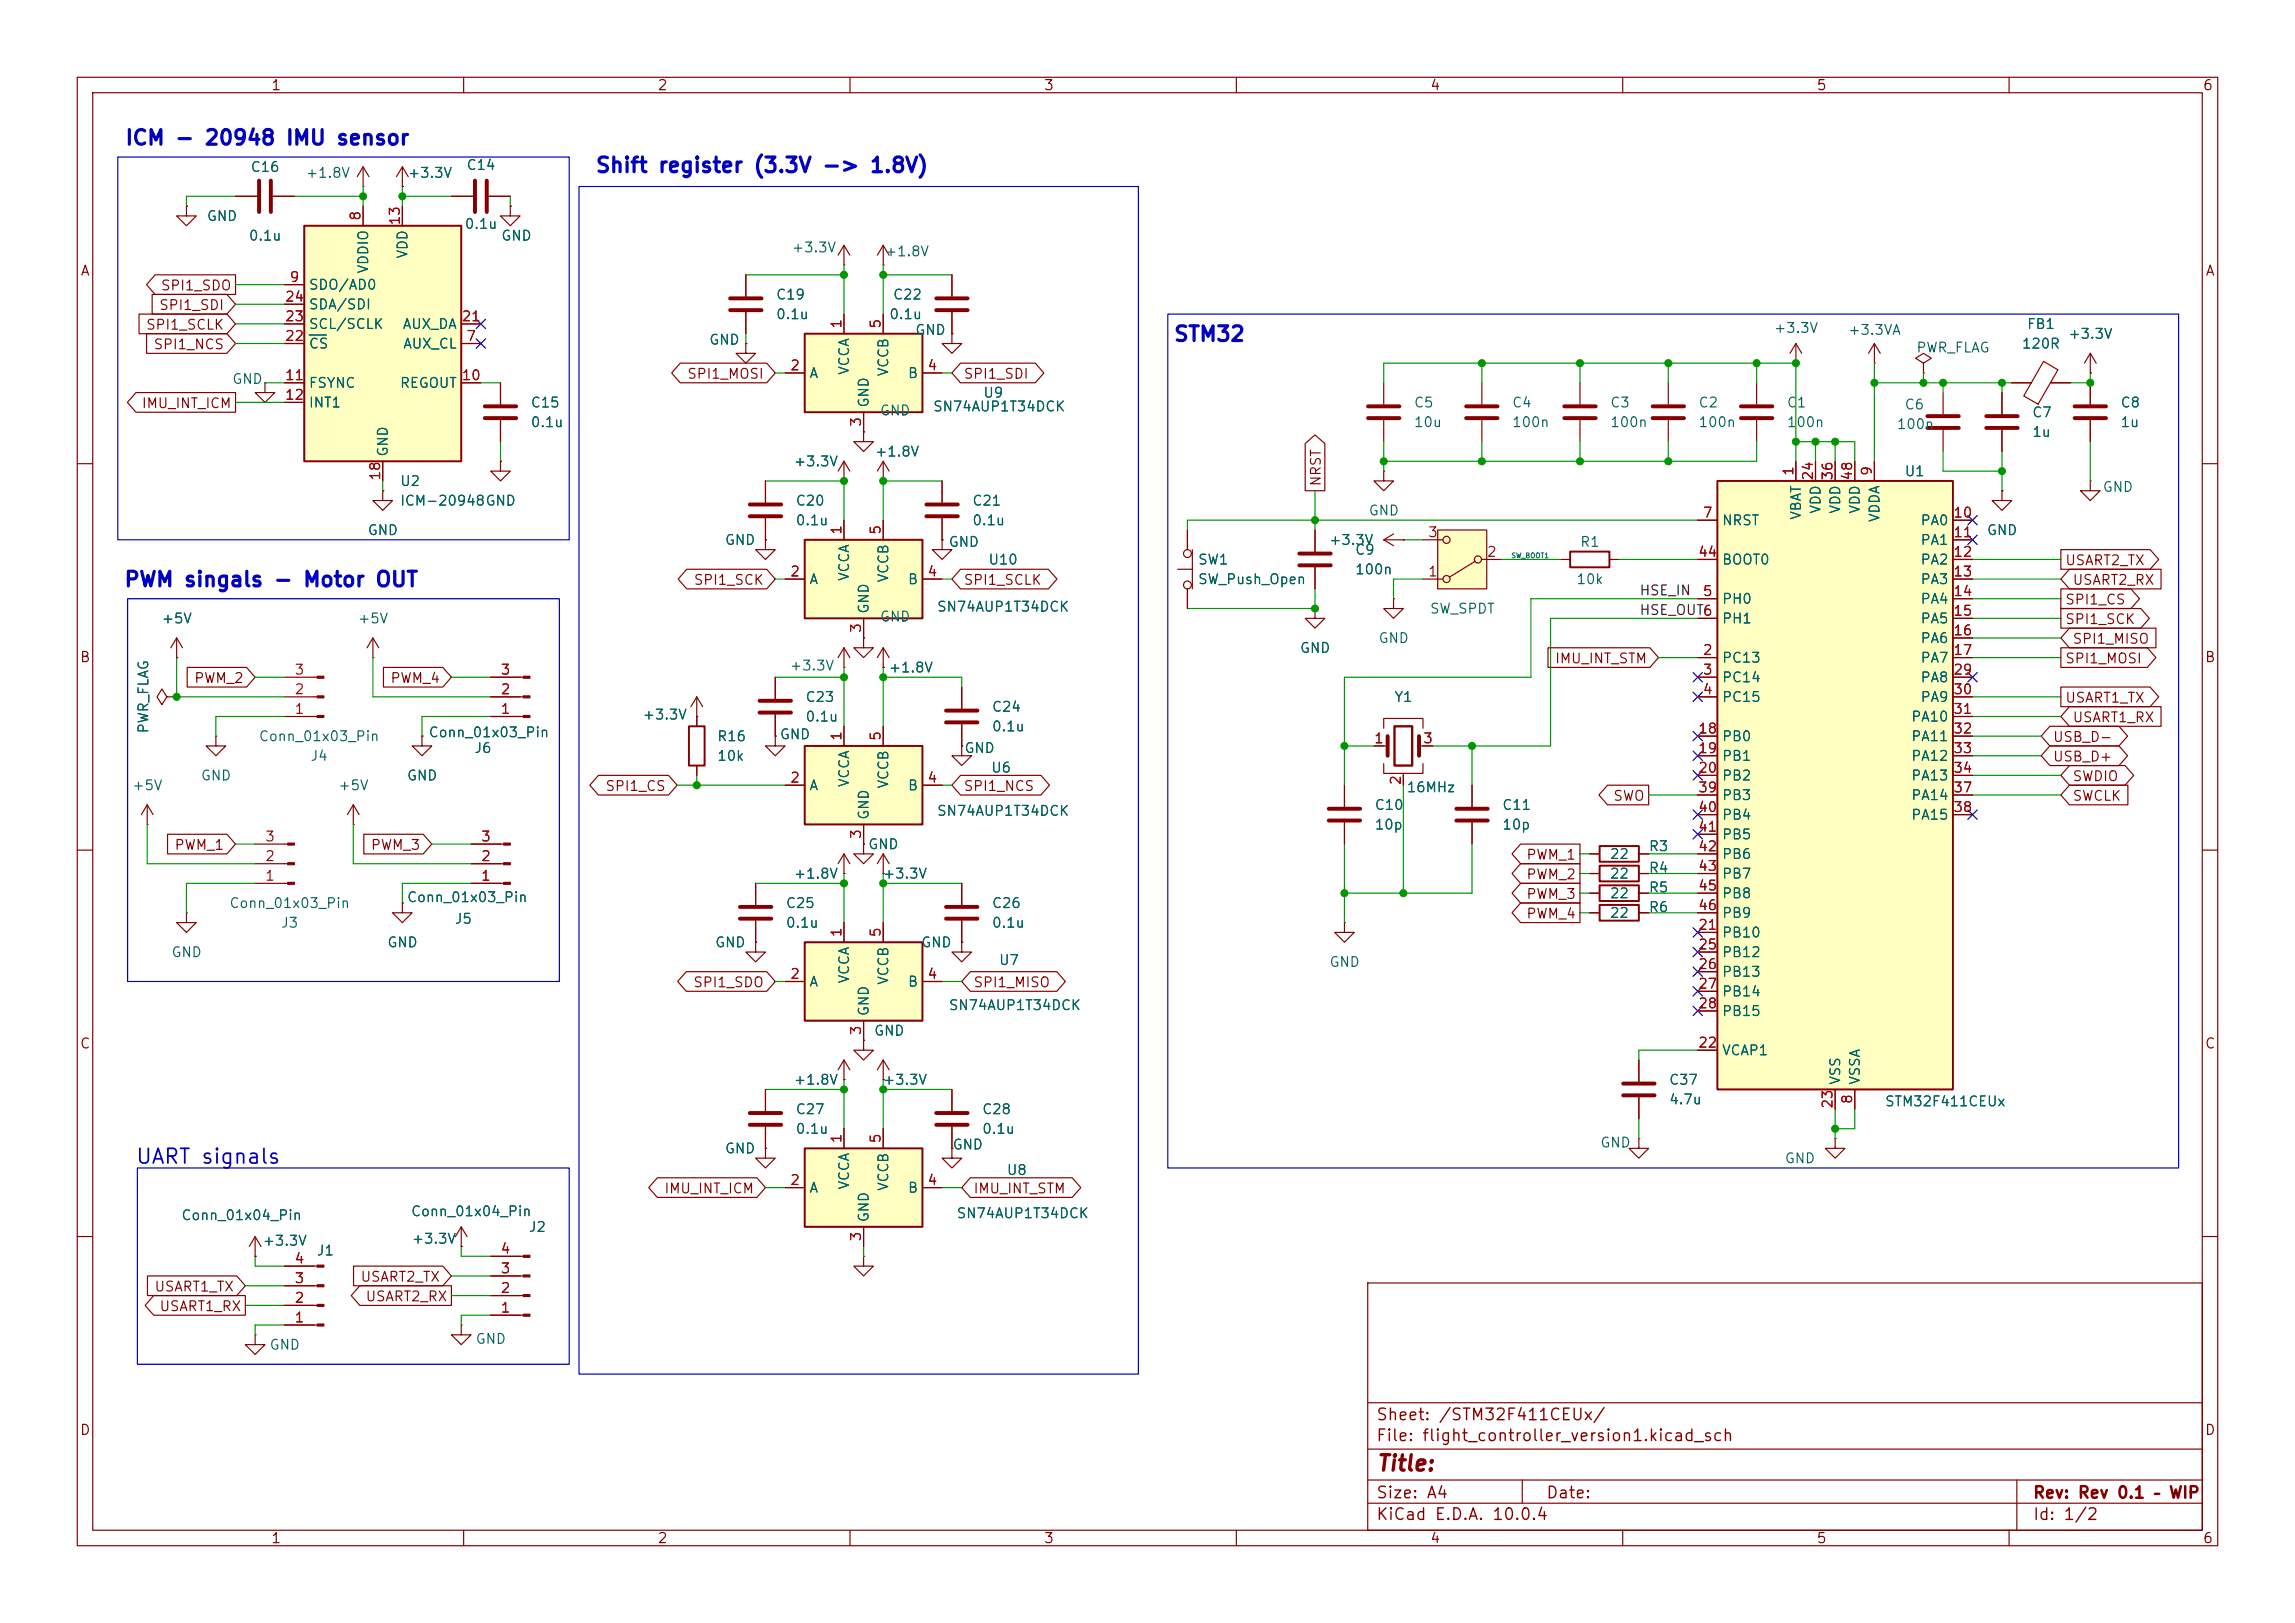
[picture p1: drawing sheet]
<svg xmlns="http://www.w3.org/2000/svg" width="297mm" height="210mm" viewBox="0 0 297 210" stroke-linecap="round" stroke-linejoin="round" font-family="sans-serif">
<defs><g id="words">
<text font-size="2" fill="#840000" x="178" y="190.8">Title:</text>
<g font-size="1.9" fill="#0000c2">
<text x="16.1" y="19.2">ICM - 20948 IMU sensor</text>
<text x="77" y="22.8">Shift register (3.3V -&gt; 1.8V)</text>
<text x="151.8" y="44.6">STM32</text>
<text x="16" y="76.4">PWM singals - Motor OUT</text>
<text x="17.5" y="151.1">UART signals</text>
</g>
<g font-size="1.5" fill="#840000">
<text x="178" y="184.2">Sheet: /STM32F411CEUx/</text>
<text x="178" y="186.9">File: flight_controller_version1.kicad_sch</text>
<text x="178" y="197.1">KiCad E.D.A. 10.0.4</text>
<text x="178" y="194.3">Size: A4</text>
<text x="200" y="194.3">Date:</text>
<text x="263" y="194.3">Rev: Rev 0.1 – WIP</text>
<text x="263" y="197.1">Id: 1/2</text>
</g>
<g font-size="1.3" fill="#840000">
<text x="35" y="12">1</text>
<text x="85" y="12">2</text>
<text x="135" y="12">3</text>
<text x="185" y="12">4</text>
<text x="235" y="12">5</text>
<text x="285" y="12">6</text>
<text x="10.3" y="36">A</text>
<text x="285.3" y="36">A</text>
<text x="20.5" y="40.4">SPI1_SDI</text>
<text x="20.7" y="37.9">SPI1_SDO</text>
<text x="18.8" y="43">SPI1_SCLK</text>
<text x="19.8" y="45.5">SPI1_NCS</text>
<text x="18.2" y="53.1">IMU_INT_ICM</text>
<text x="88.8" y="49.3">SPI1_MOSI</text>
<text x="124.6" y="49.3">SPI1_SDI</text>
<text x="171.2" y="63" transform="rotate(-90 171.2 63)">NRST</text>
<text x="89.7" y="76">SPI1_SCK</text>
<text x="124.6" y="76">SPI1_SCLK</text>
<text x="267.2" y="73.5">USART2_TX</text>
<text x="268.1" y="76">USART2_RX</text>
<text x="267.2" y="81.1">SPI1_SCK</text>
<text x="267.2" y="78.5">SPI1_CS</text>
<text x="268.1" y="83.6">SPI1_MISO</text>
<text x="10.3" y="86">B</text>
<text x="25" y="88.7">PWM_2</text>
<text x="50.4" y="88.7">PWM_4</text>
<text x="201.1" y="86.2">IMU_INT_STM</text>
<text x="267.2" y="86.2">SPI1_MOSI</text>
<text x="285.3" y="86">B</text>
<text x="267.2" y="91.2">USART1_TX</text>
<text x="268.1" y="93.8">USART1_RX</text>
<text x="265.6" y="98.9">USB_D+</text>
<text x="265.6" y="96.3">USB_D-</text>
<text x="268.1" y="101.4">SWDIO</text>
<text x="78.3" y="102.7">SPI1_CS</text>
<text x="124.6" y="102.7">SPI1_NCS</text>
<text x="208.7" y="103.9">SWO</text>
<text x="268.1" y="103.9">SWCLK</text>
<text x="22.5" y="110.3">PWM_1</text>
<text x="47.9" y="110.3">PWM_3</text>
<text x="197.4" y="111.6">PWM_1</text>
<text x="197.4" y="119.2">PWM_4</text>
<text x="197.4" y="114.1">PWM_2</text>
<text x="197.4" y="116.6">PWM_3</text>
<text x="89.6" y="128.1">SPI1_SDO</text>
<text x="125.9" y="128.1">SPI1_MISO</text>
<text x="10.3" y="136">C</text>
<text x="285.3" y="136">C</text>
<text x="85.9" y="154.7">IMU_INT_ICM</text>
<text x="125.9" y="154.7">IMU_INT_STM</text>
<text x="19.9" y="167.4">USART1_TX</text>
<text x="46.6" y="166.2">USART2_TX</text>
<text x="20.5" y="170">USART1_RX</text>
<text x="47.2" y="168.7">USART2_RX</text>
<text x="10.3" y="186">D</text>
<text x="285.3" y="186">D</text>
<text x="35" y="200">1</text>
<text x="85" y="200">2</text>
<text x="135" y="200">3</text>
<text x="185" y="200">4</text>
<text x="235" y="200">5</text>
<text x="285" y="200">6</text>
</g>
<g font-size="1.3" fill="#006464">
<text x="32.3" y="22.6">C16</text>
<text x="39.5" y="23.3">+1.8V</text>
<text x="52.7" y="23.3">+3.3V</text>
<text x="60.3" y="22.3">C14</text>
<text x="26.7" y="28.9">GND</text>
<text x="60" y="29.9">0.1u</text>
<text x="32.1" y="31.5">0.1u</text>
<text x="48" y="35.5" transform="rotate(-90 48 35.5)">VDDIO</text>
<text x="53" y="33.5" transform="rotate(-90 53 33.5)">VDD</text>
<text x="64.8" y="31.5">GND</text>
<text x="102.4" y="33">+3.3V</text>
<text x="114.4" y="33.5">+1.8V</text>
<text x="39.9" y="37.8">SDO/AD0</text>
<text x="39.9" y="40.3">SDA/SDI</text>
<text x="100.3" y="39.1">C19</text>
<text x="100.3" y="41.6">0.1u</text>
<text x="115" y="41.6">0.1u</text>
<text x="115.5" y="39.1">C22</text>
<text x="39.9" y="45.4">CS</text>
<text x="39.9" y="42.9">SCL/SCLK</text>
<text x="52" y="42.9">AUX_DA</text>
<text x="52.1" y="45.4">AUX_CL</text>
<text x="91.7" y="44.9">GND</text>
<text x="118.4" y="43.6">GND</text>
<text x="229.5" y="43.4">+3.3V</text>
<text x="239.1" y="43.6">+3.3VA</text>
<text x="247.9" y="45.9">PWR_FLAG</text>
<text x="261.6" y="45.4">120R</text>
<text x="262.2" y="42.9">FB1</text>
<text x="267.6" y="44.2">+3.3V</text>
<text x="30" y="50">GND</text>
<text x="39.9" y="50.5">FSYNC</text>
<text x="39.9" y="53">INT1</text>
<text x="51.7" y="50.5">REGOUT</text>
<text x="68.6" y="53">C15</text>
<text x="104.6" y="49.2">A</text>
<text x="110.2" y="48.6" transform="rotate(-90 110.2 48.6)">VCCA</text>
<text x="112.7" y="52.8" transform="rotate(-90 112.7 52.8)">GND</text>
<text x="115.3" y="48.8" transform="rotate(-90 115.3 48.8)">VCCB</text>
<text x="117.4" y="49.2">B</text>
<text x="120.7" y="53.5">SN74AUP1T34DCK</text>
<text x="127.2" y="51.8">U9</text>
<text x="182.9" y="53">C5</text>
<text x="195.6" y="53">C4</text>
<text x="208.3" y="53">C3</text>
<text x="219.7" y="53">C2</text>
<text x="231.1" y="53">C1</text>
<text x="246.4" y="53.3">C6</text>
<text x="274.3" y="53">C8</text>
<text x="50.5" y="59.2" transform="rotate(-90 50.5 59.2)">GND</text>
<text x="68.6" y="55.6">0.1u</text>
<text x="113.1" y="59.4">+1.8V</text>
<text x="113.8" y="54.1">GND</text>
<text x="182.9" y="55.6">10u</text>
<text x="195.6" y="55.6">100n</text>
<text x="208.3" y="55.6">100n</text>
<text x="219.7" y="55.6">100n</text>
<text x="231.1" y="55.6">100n</text>
<text x="245.4" y="55.8">100n</text>
<text x="262.9" y="54.3">C7</text>
<text x="262.9" y="56.9">1u</text>
<text x="274.3" y="55.6">1u</text>
<text x="51.7" y="65.7">ICM-20948GND</text>
<text x="51.7" y="63.2">U2</text>
<text x="102.6" y="60.7">+3.3V</text>
<text x="102.9" y="65.7">C20</text>
<text x="125.7" y="65.7">C21</text>
<text x="246.4" y="61.9">U1</text>
<text x="272" y="64">GND</text>
<text x="47.5" y="69.6">GND</text>
<text x="93.7" y="70.8">GND</text>
<text x="102.9" y="68.3">0.1u</text>
<text x="122.7" y="71.1">GND</text>
<text x="125.7" y="68.3">0.1u</text>
<text x="171.9" y="70.8">+3.3V</text>
<text x="177" y="67">GND</text>
<text x="204.4" y="71.1">R1</text>
<text x="222.8" y="68.3">NRST</text>
<text x="233.4" y="67.4" transform="rotate(-90 233.4 67.4)">VBAT</text>
<text x="235.9" y="66.6" transform="rotate(-90 235.9 66.6)">VDD</text>
<text x="238.5" y="66.6" transform="rotate(-90 238.5 66.6)">VDD</text>
<text x="241" y="66.6" transform="rotate(-90 241 66.6)">VDD</text>
<text x="243.5" y="67.7" transform="rotate(-90 243.5 67.7)">VDDA</text>
<text x="248.5" y="68.3">PA0</text>
<text x="248.5" y="70.8">PA1</text>
<text x="257" y="69.6">GND</text>
<text x="104.6" y="75.9">A</text>
<text x="110.2" y="75.3" transform="rotate(-90 110.2 75.3)">VCCA</text>
<text x="115.3" y="75.5" transform="rotate(-90 115.3 75.5)">VCCB</text>
<text x="117.4" y="75.9">B</text>
<text x="127.8" y="73.4">U10</text>
<text x="154.9" y="75.9">SW_Push_Open</text>
<text x="154.9" y="73.4">SW1</text>
<text x="175.3" y="72.1">C9</text>
<text x="175.3" y="74.6">100n</text>
<text x="203.9" y="75.9">10k</text>
<text x="222.8" y="73.4">BOOT0</text>
<text x="248.5" y="73.4">PA2</text>
<text x="248.5" y="75.9">PA3</text>
<text x="20.8" y="81">+5V</text>
<text x="46.2" y="81">+5V</text>
<text x="112.7" y="79.5" transform="rotate(-90 112.7 79.5)">GND</text>
<text x="113.8" y="80.7">GND</text>
<text x="121.2" y="79.5">SN74AUP1T34DCK</text>
<text x="178.3" y="83.5">GND</text>
<text x="185" y="79.7">SW_SPDT</text>
<text x="222.8" y="78.4">PH0</text>
<text x="222.8" y="81">PH1</text>
<text x="248.5" y="78.4">PA4</text>
<text x="248.5" y="81">PA5</text>
<text x="248.5" y="83.5">PA6</text>
<text x="102.1" y="87.1">+3.3V</text>
<text x="114.9" y="87.3">+1.8V</text>
<text x="168.1" y="84.8">GND</text>
<text x="222.8" y="86.1">PC13</text>
<text x="222.8" y="88.6">PC14</text>
<text x="248.5" y="86.1">PA7</text>
<text x="248.5" y="88.6">PA8</text>
<text x="19.5" y="95" transform="rotate(-90 19.5 95)">PWR_FLAG</text>
<text x="55.4" y="95.7">Conn_01x03_Pin</text>
<text x="83.1" y="93.4">+3.3V</text>
<text x="100.8" y="96">GND</text>
<text x="104.1" y="91.1">C23</text>
<text x="104.1" y="93.7">0.1u</text>
<text x="128.3" y="92.4">C24</text>
<text x="128.3" y="95">0.1u</text>
<text x="180.4" y="91.1">Y1</text>
<text x="222.8" y="91.1">PC15</text>
<text x="247.2" y="93.7">PA10</text>
<text x="248.5" y="91.1">PA9</text>
<text x="25.9" y="101.3">GND</text>
<text x="33.4" y="96.2">Conn_01x03_Pin</text>
<text x="40.1" y="98.8">J4</text>
<text x="52.6" y="101.3">GND</text>
<text x="61.3" y="97.7">J6</text>
<text x="92.7" y="98.8">10k</text>
<text x="92.7" y="96.2">R16</text>
<text x="110.2" y="101.9" transform="rotate(-90 110.2 101.9)">VCCA</text>
<text x="124.7" y="97.7">GND</text>
<text x="128.2" y="100.3">U6</text>
<text x="222.8" y="96.2">PB0</text>
<text x="222.8" y="98.8">PB1</text>
<text x="222.8" y="101.3">PB2</text>
<text x="247.2" y="96.2">PA11</text>
<text x="247.2" y="98.8">PA12</text>
<text x="247.2" y="101.3">PA13</text>
<text x="17" y="102.6">+5V</text>
<text x="43.7" y="102.6">+5V</text>
<text x="104.6" y="102.6">A</text>
<text x="112.7" y="106.2" transform="rotate(-90 112.7 106.2)">GND</text>
<text x="115.3" y="102.1" transform="rotate(-90 115.3 102.1)">VCCB</text>
<text x="117.4" y="102.6">B</text>
<text x="121.2" y="105.9">SN74AUP1T34DCK</text>
<text x="177.8" y="105.1">C10</text>
<text x="177.8" y="107.7">10p</text>
<text x="181.9" y="102.8">16MHz</text>
<text x="194.3" y="105.1">C11</text>
<text x="194.3" y="107.7">10p</text>
<text x="222.8" y="103.8">PB3</text>
<text x="222.8" y="106.4">PB4</text>
<text x="247.2" y="103.8">PA14</text>
<text x="247.2" y="106.4">PA15</text>
<text x="112.3" y="110.2">GND</text>
<text x="208.2" y="111.5">22</text>
<text x="213.3" y="110.4">R3</text>
<text x="213.3" y="113.2">R4</text>
<text x="222.8" y="108.9">PB5</text>
<text x="222.8" y="111.5">PB6</text>
<text x="29.6" y="117.8">Conn_01x03_Pin</text>
<text x="52.6" y="117">Conn_01x03_Pin</text>
<text x="58.8" y="119.8">J5</text>
<text x="101.6" y="117.8">C25</text>
<text x="102.6" y="114">+1.8V</text>
<text x="114.1" y="114">+3.3V</text>
<text x="128.3" y="117.8">C26</text>
<text x="208.2" y="116.5">22</text>
<text x="208.2" y="119.1">22</text>
<text x="208.2" y="114">22</text>
<text x="213.3" y="115.8">R5</text>
<text x="213.3" y="118.3">R6</text>
<text x="222.8" y="114">PB7</text>
<text x="222.8" y="116.5">PB8</text>
<text x="222.8" y="119.1">PB9</text>
<text x="22.1" y="124.2">GND</text>
<text x="36.3" y="120.4">J3</text>
<text x="50" y="122.9">GND</text>
<text x="92.5" y="122.9">GND</text>
<text x="101.6" y="120.4">0.1u</text>
<text x="119.1" y="122.9">GND</text>
<text x="128.3" y="120.4">0.1u</text>
<text x="129.2" y="125.2">U7</text>
<text x="172" y="125.4">GND</text>
<text x="222.8" y="121.6">PB10</text>
<text x="222.8" y="124.2">PB12</text>
<text x="104.6" y="128">A</text>
<text x="110.2" y="127.3" transform="rotate(-90 110.2 127.3)">VCCA</text>
<text x="112.7" y="131.6" transform="rotate(-90 112.7 131.6)">GND</text>
<text x="115.3" y="127.5" transform="rotate(-90 115.3 127.5)">VCCB</text>
<text x="117.4" y="128">B</text>
<text x="122.7" y="131">SN74AUP1T34DCK</text>
<text x="222.8" y="126.7">PB13</text>
<text x="222.8" y="129.2">PB14</text>
<text x="222.8" y="131.8">PB15</text>
<text x="113" y="134.3">GND</text>
<text x="222.8" y="136.9">VCAP1</text>
<text x="102.6" y="140.7">+1.8V</text>
<text x="114.1" y="140.7">+3.3V</text>
<text x="215.9" y="140.7">C37</text>
<text x="215.9" y="143.2">4.7u</text>
<text x="238.5" y="140.5" transform="rotate(-90 238.5 140.5)">VSS</text>
<text x="241" y="140.5" transform="rotate(-90 241 140.5)">VSSA</text>
<text x="243.8" y="143.5">STM32F411CEUx</text>
<text x="93.7" y="149.6">GND</text>
<text x="102.9" y="144.5">C27</text>
<text x="102.9" y="147">0.1u</text>
<text x="123.2" y="149.1">GND</text>
<text x="127" y="144.5">C28</text>
<text x="127" y="147">0.1u</text>
<text x="207" y="148.8">GND</text>
<text x="104.6" y="154.6">A</text>
<text x="110.2" y="154" transform="rotate(-90 110.2 154)">VCCA</text>
<text x="115.3" y="154.2" transform="rotate(-90 115.3 154.2)">VCCB</text>
<text x="117.4" y="154.6">B</text>
<text x="130.2" y="152.4">U8</text>
<text x="230.9" y="150.8">GND</text>
<text x="23.4" y="158.2">Conn_01x04_Pin</text>
<text x="33.9" y="161.5">+3.3V</text>
<text x="53.1" y="157.7">Conn_01x04_Pin</text>
<text x="53.2" y="161.2">+3.3V</text>
<text x="68.3" y="159.7">J2</text>
<text x="112.7" y="158.2" transform="rotate(-90 112.7 158.2)">GND</text>
<text x="123.7" y="157.9">SN74AUP1T34DCK</text>
<text x="40.9" y="162.8">J1</text>
<text x="34.8" y="175">GND</text>
<text x="61.5" y="174.2">GND</text>
</g>
<g font-size="1.3" fill="#a90000">
<text x="47" y="28.6" transform="rotate(-90 47 28.6)">8</text>
<text x="52" y="29.3" transform="rotate(-90 52 29.3)">13</text>
<text x="36.8" y="41.9">23</text>
<text x="36.8" y="39.3">24</text>
<text x="37.4" y="36.8">9</text>
<text x="59.6" y="41.9">21</text>
<text x="36.8" y="44.4">22</text>
<text x="60.3" y="44.4">7</text>
<text x="109.2" y="42.6" transform="rotate(-90 109.2 42.6)">1</text>
<text x="114.3" y="42.6" transform="rotate(-90 114.3 42.6)">5</text>
<text x="36.8" y="49.5">11</text>
<text x="36.8" y="52">12</text>
<text x="59.6" y="49.5">10</text>
<text x="102.2" y="48.2">2</text>
<text x="119.9" y="48.2">4</text>
<text x="111.7" y="55.3" transform="rotate(-90 111.7 55.3)">3</text>
<text x="49.5" y="62.3" transform="rotate(-90 49.5 62.3)">18</text>
<text x="232.4" y="61.7" transform="rotate(-90 232.4 61.7)">1</text>
<text x="234.9" y="62.3" transform="rotate(-90 234.9 62.3)">24</text>
<text x="237.5" y="62.3" transform="rotate(-90 237.5 62.3)">36</text>
<text x="240" y="62.3" transform="rotate(-90 240 62.3)">48</text>
<text x="242.5" y="61.7" transform="rotate(-90 242.5 61.7)">9</text>
<text x="109.2" y="69.3" transform="rotate(-90 109.2 69.3)">1</text>
<text x="114.3" y="69.3" transform="rotate(-90 114.3 69.3)">5</text>
<text x="184.7" y="69.8">3</text>
<text x="220.3" y="67.3">7</text>
<text x="252.7" y="67.3">10</text>
<text x="252.7" y="69.8">11</text>
<text x="102.2" y="74.9">2</text>
<text x="119.9" y="74.9">4</text>
<text x="184.7" y="74.9">1</text>
<text x="192.3" y="72.4">2</text>
<text x="219.7" y="72.4">44</text>
<text x="220.3" y="77.4">5</text>
<text x="252.7" y="72.4">12</text>
<text x="252.7" y="74.9">13</text>
<text x="252.7" y="77.4">14</text>
<text x="111.7" y="82" transform="rotate(-90 111.7 82)">3</text>
<text x="220.3" y="80">6</text>
<text x="252.7" y="80">15</text>
<text x="252.7" y="82.5">16</text>
<text x="38" y="87.6">3</text>
<text x="64.7" y="87.6">3</text>
<text x="220.3" y="85.1">2</text>
<text x="220.3" y="87.6">3</text>
<text x="252.7" y="85.1">17</text>
<text x="252.7" y="87.6">29</text>
<text x="38" y="92.7">1</text>
<text x="38" y="90.1">2</text>
<text x="64.7" y="92.7">1</text>
<text x="64.7" y="90.1">2</text>
<text x="109.2" y="96" transform="rotate(-90 109.2 96)">1</text>
<text x="114.3" y="96" transform="rotate(-90 114.3 96)">5</text>
<text x="219.7" y="95.2">18</text>
<text x="220.3" y="90.1">4</text>
<text x="252.7" y="90.1">30</text>
<text x="252.7" y="92.7">31</text>
<text x="252.7" y="95.2">32</text>
<text x="102.2" y="101.6">2</text>
<text x="119.9" y="101.6">4</text>
<text x="177.7" y="96.5">1</text>
<text x="181.6" y="101.7" transform="rotate(-90 181.6 101.7)">2</text>
<text x="184.1" y="96.5">3</text>
<text x="219.7" y="97.8">19</text>
<text x="219.7" y="100.3">20</text>
<text x="252.7" y="97.8">33</text>
<text x="252.7" y="100.3">34</text>
<text x="219.7" y="102.8">39</text>
<text x="219.7" y="105.4">40</text>
<text x="219.7" y="107.9">41</text>
<text x="252.7" y="102.8">37</text>
<text x="252.7" y="105.4">38</text>
<text x="34.2" y="111.7">2</text>
<text x="34.2" y="109.2">3</text>
<text x="62.2" y="111.7">2</text>
<text x="62.2" y="109.2">3</text>
<text x="111.7" y="108.7" transform="rotate(-90 111.7 108.7)">3</text>
<text x="219.7" y="110.5">42</text>
<text x="219.7" y="113">43</text>
<text x="34.2" y="114.3">1</text>
<text x="62.2" y="114.3">1</text>
<text x="219.7" y="115.5">45</text>
<text x="219.7" y="118.1">46</text>
<text x="109.2" y="121.4" transform="rotate(-90 109.2 121.4)">1</text>
<text x="114.3" y="121.4" transform="rotate(-90 114.3 121.4)">5</text>
<text x="219.7" y="120.6">21</text>
<text x="219.7" y="123.2">25</text>
<text x="219.7" y="125.7">26</text>
<text x="102.2" y="127">2</text>
<text x="119.9" y="127">4</text>
<text x="219.7" y="128.2">27</text>
<text x="219.7" y="130.8">28</text>
<text x="111.7" y="134.1" transform="rotate(-90 111.7 134.1)">3</text>
<text x="219.7" y="135.9">22</text>
<text x="237.5" y="143.6" transform="rotate(-90 237.5 143.6)">23</text>
<text x="240" y="142.9" transform="rotate(-90 240 142.9)">8</text>
<text x="109.2" y="148" transform="rotate(-90 109.2 148)">1</text>
<text x="114.3" y="148" transform="rotate(-90 114.3 148)">5</text>
<text x="102.2" y="153.6">2</text>
<text x="119.9" y="153.6">4</text>
<text x="111.7" y="160.7" transform="rotate(-90 111.7 160.7)">3</text>
<text x="38" y="166.3">3</text>
<text x="38" y="163.8">4</text>
<text x="64.7" y="167.6">2</text>
<text x="64.7" y="165.1">3</text>
<text x="64.7" y="162.5">4</text>
<text x="38" y="171.4">1</text>
<text x="38" y="168.9">2</text>
<text x="64.7" y="170.2">1</text>
</g>
<g font-size="1.3" fill="#0f0f0f">
<text x="212.1" y="77.3">HSE_IN</text>
<text x="212.1" y="79.9">HSE_OUT6</text>
</g>
<text font-size=".6" fill="#006464" x="195.5" y="72.4">SW_BOOT1</text>
</g></defs>
<g fill="none" stroke="#840000" stroke-width=".15">
<path d="M10 10h277v190h-277zM12 12h273v186h-273zM60 10v2M110 10v2M160 10v2M210 10v2M260 10v2M109.2 59.7l-.7 1.3M109.2 59.7l.8 1.3M109.2 59.7v2.5M10 60h2M99.1 69.9v1.2h1.2l-1.2 1.3-1.3-1.3h1.3"/>
<path d="M99.1 69.9h.1M109.2 62.2h.1M180.3 77.5v1.2h1.3l-1.3 1.3-1.2-1.3h1.2M180.3 77.5h.1M285 60h2M109.2 86.4h.1M109.2 83.8v2.6M109.2 83.8l-.7 1.3M109.2 83.8l.8 1.3M111.8 82.6v1.2h1.2l-1.2 1.3-1.3-1.3h1.3M111.8 82.6h.1M114.3 86.4h.1"/>
<path d="M114.3 83.8l-.8 1.3M114.3 83.8l.8 1.3M114.3 83.8v2.6M177.8 96.5h1.8M179.1 94.2v-1.2h5v1.2M179.1 98.8v1.3h5v-1.3M183.6 96.5h1.8M10 110h2M181.6 100.1v1.5M285 110h2M10 160h2M111.8 162.6v1.2h1.2l-1.2 1.3-1.3-1.3h1.3"/>
<path d="M111.8 162.6h.1M177 166h108v32h-108zM285 160h2M60 198v2M110 198v2M160 198v2M177 194.5h108M177 191.5h108M177 187.5h108M177 181.5h108M197 191.5v3M210 198v2"/>
<path d="M260 198v2M261 191.5v6.5"/>
</g>
<path d="M179.6 95.3v2.5M183.6 95.3v2.5" fill="none" stroke="#840000" stroke-width=".51"/>
<path d="M180.5 94h2.3v5.1h-2.3z" fill="none" stroke="#840000" stroke-width=".3"/>
<path d="M104.1 69.9h15.3v10.1h-15.3z" fill="#ffffc2"/>
<path d="M104.1 69.9h15.3v10.1h-15.3z" fill="none" stroke="#840000" stroke-width=".25"/>
<g fill="none" stroke="#840000" stroke-width=".15">
<path d="M101.6 74.9h2.5M109.2 67.3v2.6M114.3 67.3v2.6M119.4 74.9h2.5M121.9 69.9v1.2h1.3l-1.3 1.3-1.3-1.3h1.3M121.9 69.9h.1M111.8 80v2.6M124.5 96.5v1.3h1.2l-1.2 1.3-1.3-1.3h1.3M124.5 96.5h.1M109.2 113h.1M109.2 110.5v2.5M109.2 110.5l-.7 1.3"/>
<path d="M109.2 110.5l.8 1.3M212.1 137.2v2.8M212.1 142v2.8"/>
</g>
<path d="M210.1 140.2h4M210.1 141.7h4" fill="none" stroke="#840000" stroke-width=".51"/>
<path d="M104.1 96.5h15.3v10.2h-15.3z" fill="#ffffc2"/>
<path d="M89.2 94h2v5.1h-2zM104.1 96.5h15.3v10.2h-15.3z" fill="none" stroke="#840000" stroke-width=".25"/>
<g fill="none" stroke="#840000" stroke-width=".15">
<path d="M111.8 55.9v1.3h1.2l-1.2 1.2-1.3-1.2h1.3M111.8 55.9h.1M114.3 59.7v2.5M114.3 59.7l-.8 1.3M114.3 59.7l.8 1.3M114.3 62.2h.1M121.9 62.2v2.8M121.9 67.1v2.8M90.2 92.7h.1M90.2 90.2v3.8M90.2 99.1v1.2M90.2 90.2l-.8 1.2"/>
<path d="M90.2 90.2l.7 1.2M100.3 95.3v1.2h1.3l-1.3 1.3-1.2-1.3h1.2M100.3 95.3h.1M100.3 87.6v2.8M100.3 92.5v2.8M109.2 94v2.5M114.3 94v2.5M124.5 88.9v2.8M124.5 93.7v2.8M101.6 101.6h2.5M111.8 109.2v1.3h1.2l-1.2 1.3-1.3-1.3h1.3M111.8 109.2h.1"/>
<path d="M111.8 106.7v2.5M119.4 101.6h2.5M124.5 114.3v2.8M124.5 119.1v2.8M190.5 101.6v2.8M190.5 106.4v2.8M109.2 139.7h.1M109.2 137.2v2.5M109.2 137.2l-.7 1.2M109.2 137.2l.8 1.2M114.3 139.7h.1M114.3 137.2v2.5"/>
<path d="M114.3 137.2l-.8 1.2M114.3 137.2l.8 1.2M33 162.6h.1M33 160l-.7 1.3M33 160l.8 1.3M33 160v2.6"/>
</g>
<path d="M119.9 65.3h4.1M119.9 66.8h4.1M98.3 90.7h4.1M98.3 92.2h4.1M122.4 91.9h4.1M122.4 93.5h4.1M122.4 117.3h4.1M122.4 118.9h4.1M188.5 104.6h4M188.5 106.2h4" fill="none" stroke="#840000" stroke-width=".51"/>
<path d="M222.2 62.2h30.5v78.8h-30.5z" fill="#ffffc2"/>
<path d="M222.2 62.2h30.5v78.8h-30.5z" fill="none" stroke="#840000" stroke-width=".25"/>
<g fill="none" stroke="#840000" stroke-width=".15">
<path d="M232.4 59.7v2.5M234.9 59.7v2.5M237.5 59.7v2.5M240 59.7v2.5M242.6 59.7v2.5M219.7 77.5h2.5M219.7 67.3h2.5M219.7 72.4h2.5M252.7 77.5h2.6M252.7 67.3h2.6M252.7 69.9h2.6M252.7 72.4h2.6"/>
<path d="M252.7 74.9h2.6M219.7 85.1h2.5M219.7 87.6h2.5M219.7 90.2h2.5M219.7 80h2.5M219.7 95.3h2.5M219.7 97.8h2.5M252.7 85.1h2.6M252.7 87.6h2.6M252.7 90.2h2.6M252.7 80h2.6M252.7 82.6h2.6"/>
<path d="M252.7 95.3h2.6M252.7 97.8h2.6M252.7 92.7h2.6M219.7 100.3h2.5M219.7 102.9h2.5M219.7 105.4h2.5M219.7 108h2.5M219.7 110.5h2.5M219.7 113h2.5M219.7 115.6h2.5M219.7 118.1h2.5M252.7 100.3h2.6"/>
<path d="M252.7 102.9h2.6M252.7 105.4h2.6M219.7 120.7h2.5M219.7 135.9h2.5M219.7 123.2h2.5M219.7 125.7h2.5M219.7 128.3h2.5M219.7 130.8h2.5M237.5 141v2.5M240 141v2.5"/>
</g>
<path d="M104.1 148.6h15.3v10.2h-15.3z" fill="#ffffc2"/>
<path d="M207 114.6h5.1v2h-5.1zM207 117.1h5.1v2h-5.1zM104.1 148.6h15.3v10.2h-15.3z" fill="none" stroke="#840000" stroke-width=".25"/>
<g fill="none" stroke="#840000" stroke-width=".15">
<path d="M24.1 26.7v1.2h1.3l-1.3 1.3-1.2-1.3h1.2M24.1 26.7h.1M30.5 25.4h2.8M35.3 25.4h2.8M47 24.1h.1M47 21.6l-.8 1.3M47 21.6l.8 1.3M47 21.6v2.5M52.1 24.1h.1M52.1 21.6l-.8 1.3M52.1 21.6l.7 1.3M52.1 21.6v2.5"/>
<path d="M34.3 49.5v1.3h1.3l-1.3 1.3-1.3-1.3h1.3M34.3 49.5h.1M215.9 49.5v2.8M215.9 54.4v2.8M227.3 49.5v2.8M227.3 54.4v2.8M232.4 47h.1M232.4 44.5l-.8 1.2M232.4 44.5l.8 1.2M232.4 44.5v2.5M242.6 47h.1M242.6 44.5l-.8 1.2"/>
<path d="M242.6 44.5l.7 1.2M242.6 44.5v2.5M248.9 47l1-.6-1-.7-1 .7 1 .6v1.3M248.9 48.3h.1M251.5 50.8v2.8M251.5 55.6v2.8M259.1 50.8v2.8M259.1 55.6v2.8M260.3 49.5h2.6M264.5 46.8l1.8 1.1-2.5 4.4-1.9-1.1zM265.4 49.5h2.6M270.5 48.3h.1"/>
<path d="M270.5 45.7l-.8 1.3M270.5 45.7l.8 1.3M270.5 45.7v2.6M49.5 63.5v1.3h1.3l-1.3 1.2-1.2-1.2h1.2M49.5 63.5h.1M259.1 63.5v1.3h1.2l-1.2 1.2-1.3-1.2h1.3M259.1 63.5h.1M270.5 62.2v1.3h1.3l-1.3 1.3-1.3-1.3h1.3M270.5 62.2h.1M21.6 90.2l-.6-1-.7 1 .7 1 .6-1h1.3M22.9 85.1h.1M22.9 90.2h.1"/>
<path d="M22.9 82.6l-.8 1.2M22.9 82.6l.7 1.2M22.9 82.6v2.5M27.9 95.3v1.2h1.3l-1.3 1.3-1.2-1.3h1.2M27.9 95.3h.1M36.8 92.7h4.2M36.8 90.2h4.2M36.8 87.6h4.2M48.3 85.1h.1M48.3 82.6l-.8 1.2M48.3 82.6l.7 1.2M48.3 82.6v2.5"/>
<path d="M63.5 92.7h4.2M63.5 90.2h4.2M63.5 87.6h4.2M19 106.7h.1M19 104.1l-.7 1.3M19 104.1l.8 1.3M19 104.1v2.6M52.1 116.8v1.3h1.2l-1.2 1.3-1.3-1.3h1.3M52.1 116.8h.1M97.8 114.3v2.8M97.8 119.1v2.8M114.3 113h.1"/>
<path d="M114.3 110.5v2.5M114.3 110.5l-.8 1.3M114.3 110.5l.8 1.3M205.7 115.6h1.3M205.7 118.1h1.3M212.1 115.6h1.3M212.1 118.1h1.3M97.8 121.9v1.3h1.3l-1.3 1.3-1.3-1.3h1.3M97.8 121.9h.1M59.7 158.8l-.8 1.2M59.7 158.8l.8 1.2M59.7 158.8v2.5"/>
<path d="M99.1 148.6v1.3h1.2l-1.2 1.2-1.3-1.2h1.3M99.1 148.6h.1M99.1 141v2.8M99.1 145.8v2.8M101.6 153.7h2.5M109.2 146.1v2.5M111.8 158.8v2.5M114.3 146.1v2.5M119.4 153.7h2.5M212.1 147.3v1.3h1.3l-1.3 1.3-1.3-1.3h1.3M212.1 147.3h.1M237.5 147.3v1.3h1.3l-1.3 1.3-1.3-1.3h1.3"/>
<path d="M237.5 147.3h.1M33 172.7v1.3h1.3l-1.3 1.3-1.3-1.3h1.3M33 172.7h.1M36.8 171.5h4.2M36.8 168.9h4.2M36.8 166.4h4.2M36.8 163.8h4.2M59.7 161.3h.1M59.7 171.5v1.2h1.3l-1.3 1.3-1.3-1.3h1.3M59.7 171.5h.1M63.5 170.2h4.2M63.5 167.6h4.2"/>
<path d="M63.5 165.1h4.2M63.5 162.6h4.2"/>
</g>
<g fill="#840000" stroke="#840000" stroke-width=".15">
<path d="M67.7 170.1h.9v.2h-.9z"/>
<path d="M67.7 167.5h.9v.3h-.9z"/>
<path d="M67.7 165h.9v.2h-.9z"/>
<path d="M67.7 162.4h.9v.3h-.9z"/>
<path d="M41 171.3h.9v.3h-.9z"/>
<path d="M41 168.8h.9v.2h-.9z"/>
<path d="M41 166.2h.9v.3h-.9z"/>
<path d="M41 163.7h.9v.3h-.9z"/>
<path d="M67.7 92.6h.9v.2h-.9z"/>
<path d="M67.7 90h.9v.3h-.9z"/>
<path d="M67.7 87.5h.9v.3h-.9z"/>
<path d="M41 92.6h.9v.2h-.9z"/>
<path d="M41 90h.9v.3h-.9z"/>
<path d="M41 87.5h.9v.3h-.9z"/>
</g>
<g fill="none" stroke="#840000" stroke-width=".51">
<path d="M33.5 23.4v4M35.1 23.4v4M213.9 52.6h4M213.9 54.1h4M225.3 52.6h4.1M225.3 54.1h4.1M249.4 53.8h4.1M249.4 55.4h4.1M257 53.8h4.1M257 55.4h4.1M95.8 117.3h4M95.8 118.9h4"/>
<path d="M97 144h4.1M97 145.5h4.1"/>
</g>
<path d="M39.4 29.2h20.3v30.5h-20.3z" fill="#ffffc2"/>
<path d="M39.4 29.2h20.3v30.5h-20.3z" fill="none" stroke="#840000" stroke-width=".25"/>
<g fill="none" stroke="#840000" stroke-width=".15">
<path d="M36.8 36.8h2.6M36.8 39.4h2.6M47 26.7v2.5M52.1 26.7v2.5M58.4 25.4h2.8M63.2 25.4h2.8M66 26.7v1.2h1.3l-1.3 1.3-1.2-1.3h1.2M66 26.7h.1M36.8 44.5h2.6M36.8 49.5h2.6M36.8 52.1h2.6M36.8 41.9h2.6"/>
<path d="M49.5 59.7v2.5M59.7 44.5h2.5M59.7 49.5h2.5M59.7 41.9h2.5M64.8 59.7v1.3h1.2l-1.2 1.2-1.3-1.2h1.3M64.8 59.7h.1M64.8 49.5v2.8M64.8 54.4v2.8M99.1 62.2v2.8M99.1 67.1v2.8M54.6 95.3v1.2h1.3l-1.3 1.3-1.3-1.3h1.3M54.6 95.3h.1"/>
<path d="M24.1 118.1v1.3h1.3l-1.3 1.3-1.2-1.3h1.2M24.1 118.1h.1M33 114.3h4.2M33 111.8h4.2M33 109.2h4.2M45.7 106.7h.1M45.7 104.1l-.7 1.3M45.7 104.1l.8 1.3M45.7 104.1v2.6M61 114.3h4.2M61 111.8h4.2M61 109.2h4.2"/>
<path d="M111.8 134.6v1.3h1.2l-1.2 1.3-1.3-1.3h1.3M111.8 134.6h.1M124.5 121.9v1.3h1.2l-1.2 1.3-1.3-1.3h1.3M124.5 121.9h.1"/>
</g>
<path d="M40 43.3h2.2" fill="none" stroke="#006464" stroke-width=".15"/>
<path d="M61.5 23.4v4M63 23.4v4M62.7 52.6h4.1M62.7 54.1h4.1M97 65.3h4.1M97 66.8h4.1" fill="none" stroke="#840000" stroke-width=".51"/>
<g fill="#840000" stroke="#840000" stroke-width=".15">
<path d="M37.2 114.2h.9v.2h-.9z"/>
<path d="M37.2 111.6h.9v.3h-.9z"/>
<path d="M37.2 109.1h.9v.2h-.9z"/>
<path d="M65.2 114.2h.8v.2h-.8z"/>
<path d="M65.2 111.6h.8v.3h-.8z"/>
<path d="M65.2 109.1h.8v.2h-.8z"/>
</g>
<path d="M104.1 121.9h15.3v10.2h-15.3z" fill="#ffffc2"/>
<path d="M104.1 121.9h15.3v10.2h-15.3z" fill="none" stroke="#840000" stroke-width=".25"/>
<path d="M109.2 119.4v2.5M114.3 119.4v2.5M101.6 127h2.5M111.8 132.1v2.5M119.4 127h2.5" fill="none" stroke="#840000" stroke-width=".15"/>
<path d="M104.1 43.2h15.3v10.1h-15.3z" fill="#ffffc2"/>
<path d="M104.1 43.2h15.3v10.1h-15.3zM207 109.5h5.1v2h-5.1zM207 112h5.1v2h-5.1z" fill="none" stroke="#840000" stroke-width=".25"/>
<g fill="none" stroke="#840000" stroke-width=".15">
<path d="M96.5 35.6v2.8M109.2 34.3h.1M109.2 31.8v2.5M109.2 31.8l-.7 1.2M109.2 31.8l.8 1.2M114.3 34.3h.1M114.3 31.8v2.5M114.3 31.8l-.8 1.2M114.3 31.8l.8 1.2M123.2 35.6v2.8M96.5 44.5v1.2h1.3l-1.3 1.3-1.3-1.3h1.3M96.5 44.5h.1"/>
<path d="M96.5 40.4v2.8M101.6 48.3h2.5M109.2 40.6v2.6M111.8 53.3v2.6M114.3 40.6v2.6M119.4 48.3h2.5M123.2 43.2v1.3h1.3l-1.3 1.2-1.3-1.2h1.3M123.2 43.2h.1M123.2 40.4v2.8M270.5 49.5v2.8M270.5 54.4v2.8M174 119.4v1.3h1.3l-1.3 1.2-1.3-1.2h1.3"/>
<path d="M174 119.4h.1M174 101.6v2.8M174 106.4v2.8M205.7 110.5h1.3M205.7 113h1.3M212.1 110.5h1.3M212.1 113h1.3M123.2 148.6v1.3h1.3l-1.3 1.2-1.3-1.2h1.3M123.2 148.6h.1M123.2 141v2.8M123.2 145.8v2.8"/>
</g>
<path d="M94.5 38.6h4.1M121.2 38.6h4M94.5 40.1h4.1M121.2 40.1h4M268.5 52.6h4M268.5 54.1h4M172 104.6h4M172 106.2h4M121.2 144h4M121.2 145.5h4" fill="none" stroke="#840000" stroke-width=".51"/>
<path d="M186.1 68.6h6.3v7.6h-6.3z" fill="#ffffc2"/>
<g fill="none" stroke="#840000" stroke-width=".15">
<path d="M19.7 38.1h9.7l1.1 1.3-1.1 1.2h-9.7zM20.1 35.6h10.4v2.5h-10.4l-1.1-1.3zM24.1 26.7h.1M30.5 25.4h2.8M35.3 25.4h2.8M36.8 36.8h2.6M36.8 39.4h2.6M47 26.7v2.5M52.1 24.1h.1M52.1 26.7v2.5M58.4 25.4h2.8M63.2 25.4h2.8"/>
<path d="M66 26.7h.1M96.5 35.6v2.8M123.2 35.6v2.8M17.6 50.8h12.9v2.5h-12.9l-1.1-1.2zM18 40.6h11.4l1.1 1.3-1.1 1.3h-11.4zM19 43.2h10.4l1.1 1.3-1.1 1.2h-10.4zM36.8 44.5h2.6M36.8 49.5h2.6M36.8 52.1h2.6M36.8 41.9h2.6M49.5 59.7v2.5M59.7 44.5h2.5"/>
<path d="M59.7 49.5h2.5M59.7 41.9h2.5M64.8 59.7h.1M64.8 49.5v2.8M64.8 54.4v2.8M88 47h11.2l1.1 1.3-1.1 1.2h-11.2l-1.1-1.2zM96.5 44.5h.1M96.5 40.4v2.8M101.6 48.3h2.5M109.2 40.6v2.6M111.8 55.9h.1M111.8 53.3v2.6"/>
<path d="M114.3 40.6v2.6M119.4 48.3h2.5M123.2 43.2h.1M123.2 40.4v2.8M124.3 47h9.7l1.1 1.3-1.1 1.2h-9.7l-1.1-1.2zM168.9 57.4l1.3-1.1 1.3 1.1v6.1h-2.6zM179.1 49.5v2.8M179.1 54.4v2.8M191.8 49.5v2.8M191.8 54.4v2.8M204.5 49.5v2.8M204.5 54.4v2.8"/>
<path d="M232.4 59.7v2.5M234.9 59.7v2.5M237.5 59.7v2.5M240 59.7v2.5M242.6 59.7v2.5M259.1 50.8v2.8M259.1 55.6v2.8M260.3 49.5h2.6M265.4 49.5h2.6M270.5 48.3h.1M270.5 49.5v2.8M270.5 54.4v2.8"/>
<path d="M49.5 63.5h.1M88.9 73.7h10.3l1.1 1.2-1.1 1.3h-10.3l-1.1-1.3zM99.1 69.9h.1M99.1 62.2v2.8M99.1 67.1v2.8M101.6 74.9h2.5M109.2 62.2h.1M109.2 67.3v2.6M114.3 62.2h.1M114.3 67.3v2.6M119.4 74.9h2.5M121.9 69.9h.1"/>
<path d="M121.9 62.2v2.8M121.9 67.1v2.8M124.3 73.7h11.4l1.1 1.2-1.1 1.3h-11.4l-1.1-1.3zM152.4 73.7h1.9M153.7 68.6v2.5M153.7 76.2v2.5M154.3 71.1v5.1M170.2 78.7v1.3h1.2l-1.2 1.3-1.3-1.3h1.3M170.2 78.7h.1M170.2 68.6v2.8M170.2 73.4v2.8M179.1 61v1.2h1.2l-1.2 1.3-1.3-1.3h1.3"/>
<path d="M179.1 61h.1M179.1 69.9h2.5M179.1 69.9l1.2 .7M180.3 69.1l-1.2 .8M181.6 69.9h.1M184.1 74.9h2.6M184.1 69.9h2.6M186.1 68.6h6.3v7.6h-6.3zM190.9 72.6l-3.3 2.1M191.8 72.4h2.5M201.9 72.4h1.3M208.3 72.4h1.2"/>
<path d="M219.7 72.4h2.5M219.7 77.5h2.5M219.7 67.3h2.5M252.7 74.9h2.6M252.7 72.4h2.6M252.7 69.9h2.6M252.7 77.5h2.6M252.7 67.3h2.6M259.1 63.5h.1M266.7 78.7h10.3l1.2 1.3-1.2 1.3h-10.3zM266.7 76.2h9.1l1.1 1.3-1.1 1.2h-9.1zM266.7 71.1h11.6l1.1 1.3-1.1 1.3h-11.6z"/>
<path d="M267.8 73.7h11.9v2.5h-11.9l-1.1-1.3zM22.9 85.1h.1M22.9 90.2h.1M24.2 86.4h7.7l1.1 1.2-1.1 1.3h-7.7zM49.6 86.4h7.7l1.1 1.2-1.1 1.3h-7.7zM54.6 95.3h.1M63.5 92.7h3.8M63.5 90.2h3.8M63.5 87.6h3.8M90.2 92.7h.1M90.2 92.7v1.3M90.2 99.1v1.2"/>
<path d="M100.3 95.3h.1M100.3 87.6v2.8M100.3 92.5v2.8M109.2 94v2.5M111.8 82.6h.1M111.8 80v2.6M114.3 86.4h.1M114.3 94v2.5M124.5 96.5h.1M124.5 88.9v2.8M124.5 93.7v2.8M177.8 96.5h1.3"/>
<path d="M184.1 96.5h1.3M200.3 83.8h13.2l1.1 1.3-1.1 1.3h-13.2zM219.7 90.2h2.5M219.7 87.6h2.5M219.7 85.1h2.5M219.7 80h2.5M219.7 95.3h2.5M219.7 97.8h2.5M252.7 92.7h2.6M252.7 90.2h2.6M252.7 87.6h2.6M252.7 85.1h2.6"/>
<path d="M252.7 80h2.6M252.7 82.6h2.6M252.7 95.3h2.6M252.7 97.8h2.6M265.3 96.5h8.9l1.1 1.3-1.1 1.3h-8.9l-1.1-1.3zM265.3 94h8.9l1.1 1.3-1.1 1.2h-8.9l-1.1-1.2zM266.7 88.9h11.6l1.1 1.3-1.1 1.2h-11.6zM266.7 83.8h11.2l1.1 1.3-1.1 1.3h-11.2zM267.8 99.1h7.2l1.1 1.2-1.1 1.3h-7.2l-1.1-1.3zM267.8 91.4h11.9v2.6h-11.9l-1.1-1.3zM267.8 81.3h11.2v2.5h-11.2l-1.1-1.2zM21.7 107.9h7.7l1.1 1.3-1.1 1.3h-7.7z"/>
<path d="M47.1 107.9h7.7l1.1 1.3-1.1 1.3h-7.7zM52.1 116.8h.1M61 114.3h3.8M61 111.8h3.8M61 109.2h3.8M77.4 100.3h9.1l1.1 1.3-1.1 1.3h-9.1l-1.1-1.3zM97.8 114.3v2.8M97.8 119.1v2.8M101.6 101.6h2.5M109.2 113h.1M109.2 119.4v2.5M111.8 109.2h.1"/>
<path d="M111.8 106.7v2.5M114.3 113h.1M114.3 119.4v2.5M119.4 101.6h2.5M124.3 100.3h10.4l1.1 1.3-1.1 1.3h-10.4l-1.1-1.3zM124.5 114.3v2.8M124.5 119.1v2.8M174 101.6v2.8M174 106.4v2.8M181.6 100.3v1.3M190.5 101.6v2.8M190.5 106.4v2.8"/>
<path d="M196.8 116.8h7.7v2.6h-7.7l-1.1-1.3zM196.8 111.8h7.7v2.5h-7.7l-1.1-1.3zM196.8 109.2h7.7v2.6h-7.7l-1.1-1.3zM196.8 114.3h7.7v2.5h-7.7l-1.1-1.2zM205.7 110.5h1.3M205.7 113h1.3M205.7 115.6h1.3M205.7 118.1h1.3M208 101.6h5.4v2.5h-5.4l-1.1-1.2zM212.1 110.5h1.3M212.1 113h1.3M212.1 115.6h1.3"/>
<path d="M212.1 118.1h1.3M219.7 110.5h2.5M219.7 113h2.5M219.7 100.3h2.5M219.7 102.9h2.5M219.7 105.4h2.5M219.7 108h2.5M219.7 115.6h2.5M219.7 118.1h2.5M252.7 100.3h2.6M252.7 102.9h2.6M252.7 105.4h2.6"/>
<path d="M267.8 101.6h7.6v2.5h-7.6l-1.1-1.2zM88.8 125.7h10.4l1.1 1.3-1.1 1.3h-10.4l-1.1-1.3zM97.8 121.9h.1M101.6 127h2.5M109.2 139.7h.1M111.8 134.6h.1M111.8 132.1v2.5M114.3 139.7h.1M119.4 127h2.5M124.5 121.9h.1M125.6 125.7h11.2l1.1 1.3-1.1 1.3h-11.2l-1.1-1.3zM212.1 137.2v2.8"/>
<path d="M219.7 120.7h2.5M219.7 135.9h2.5M219.7 123.2h2.5M219.7 125.7h2.5M219.7 128.3h2.5M219.7 130.8h2.5M85.1 152.4h12.8l1.2 1.3-1.2 1.2h-12.8l-1.1-1.2zM99.1 148.6h.1M99.1 141v2.8M99.1 145.8v2.8M101.6 153.7h2.5M109.2 146.1v2.5"/>
<path d="M111.8 158.8v2.5M114.3 146.1v2.5M119.4 153.7h2.5M123.2 148.6h.1M123.2 141v2.8M123.2 145.8v2.8M125.6 152.4h13.2l1.1 1.3-1.1 1.2h-13.2l-1.1-1.2zM212.1 142v2.8M237.5 141v2.5M240 141v2.5M19.1 165.1h11.5l1.1 1.3-1.1 1.2h-11.5zM19.9 167.6h11.8v2.6h-11.8l-1.1-1.3z"/>
<path d="M33 162.6h.1M36.8 171.5h3.8M36.8 168.9h3.8M36.8 166.4h3.8M36.8 163.8h3.8M45.8 163.8h11.5l1.1 1.3-1.1 1.3h-11.5zM46.6 166.4h11.8v2.5h-11.8l-1.1-1.3zM59.7 161.3h.1M63.5 170.2h3.8M63.5 167.6h3.8M63.5 165.1h3.8M63.5 162.6h3.8"/>
<circle cx="153.7" cy="71.6" r=".51"/>
<circle cx="153.7" cy="75.7" r=".51"/>
<circle cx="187.2" cy="74.9" r=".46"/>
<circle cx="187.2" cy="69.9" r=".46"/>
<circle cx="191.3" cy="72.4" r=".46"/>
</g>
<path d="M177 52.6h4.1M177 54.1h4.1M189.7 52.6h4.1M189.7 54.1h4.1M202.4 52.6h4.1M202.4 54.1h4.1M168.1 71.6h4.1M168.1 73.2h4.1" fill="none" stroke="#840000" stroke-width=".51"/>
<path d="M203.2 71.4h5.1v2h-5.1z" fill="none" stroke="#840000" stroke-width=".25"/>
<g fill="none" stroke="#009600" stroke-width=".15">
<path d="M30.5 25.4h-6.4v1.3M30.5 39.4h6.3M30.5 36.8h6.3M38.1 25.4h8.9M47 24.1v2.6M52.1 25.4h6.3M52.1 24.1v2.6M66 25.4v1.3M96.5 35.6h12.7M109.2 34.3v6.3M114.3 34.3v6.3M114.3 35.6h8.9"/>
<path d="M30.5 52.1h6.3M30.5 44.5h6.3M30.5 41.9h6.3M34.3 49.5h2.5M62.2 49.5h2.6M64.8 57.2v2.5M96.5 43.2v1.3M100.3 48.3h1.3M121.9 48.3h1.3M179.1 49.5v-2.5h53.3v12.7M179.1 57.2v3.8M191.8 47v2.5"/>
<path d="M191.8 57.2v2.5M204.5 47v2.5M204.5 57.2v2.5M215.9 47v2.5M215.9 57.2v2.5M227.3 57.2v2.5h-48.2M227.3 47v2.5M232.4 57.2h7.6v2.5M234.9 57.2v2.5M237.5 57.2v2.5M242.6 49.5h17.7M242.6 47v12.7"/>
<path d="M248.9 48.3v1.2M251.5 49.5v1.3M251.5 58.4v2.6h7.6M259.1 49.5v1.3M259.1 58.4v5.1M270.5 48.3v1.2h-2.5M270.5 57.2v5M49.5 62.2v1.3M99.1 62.2h10.1v5.1M100.3 74.9h1.3M121.9 62.2h-7.6v5.1M121.9 74.9h1.3"/>
<path d="M170.2 63.5v5.1M170.2 76.2v2.5h-16.5M181.6 69.9h2.5M184.1 74.9h-3.8v2.6M194.3 72.4h7.6M209.5 72.4h10.2M219.7 77.5h-21.6v10.1h-24.1v14M219.7 67.3h-66v1.3M255.3 74.9h11.4M255.3 72.4h11.4M255.3 77.5h11.4M22.9 85.1v5.1h13.9"/>
<path d="M33 87.6h3.8M36.8 92.7h-8.9v2.6M48.3 85.1v5.1h15.2M58.4 87.6h5.1M63.5 92.7h-8.9v2.6M100.3 87.6h8.9M109.2 86.4v7.6M114.3 87.6h10.2v1.3M114.3 86.4v7.6M174 96.5h3.8M190.5 96.5v5.1M214.6 85.1h5.1"/>
<path d="M219.7 80h-19v16.5h-15.3M255.3 90.2h11.4M255.3 97.8h8.9M255.3 82.6h11.4M255.3 80h11.4M255.3 92.7h11.4M255.3 95.3h8.9M255.3 85.1h11.4M19 106.7v5.1h14M30.5 109.2h2.5M33 114.3h-8.9v3.8M45.7 106.7v5.1h15.3"/>
<path d="M55.9 109.2h5.1M61 114.3h-8.9v2.5M87.6 101.6h14M90.2 100.3v1.3M97.8 114.3h11.4M109.2 113v6.4M114.3 113v6.4M114.3 114.3h10.2M121.9 101.6h1.3M174 109.2v10.2M181.6 101.6v14M190.5 109.2v6.4h-16.5"/>
<path d="M204.5 118.1h1.2M204.5 110.5h1.2M204.5 115.6h1.2M204.5 113h1.2M213.4 118.1h6.3M213.4 110.5h6.3M213.4 115.6h6.3M213.4 113h6.3M213.4 102.9h6.3M255.3 102.9h11.4M255.3 100.3h11.4M100.3 127h1.3"/>
<path d="M109.2 139.7v6.4M114.3 139.7v6.4M121.9 127h2.6M219.7 135.9h-7.6v1.3M99.1 141h10.1M99.1 153.7h2.5M114.3 141h8.9M121.9 153.7h2.6M212.1 144.8v2.5M237.5 143.5v3.8M240 143.5v2.6h-2.5M31.7 166.4h5.1"/>
<path d="M31.7 168.9h5.1M33 162.6v1.2h3.8M36.8 171.5h-3.8v1.2M58.4 167.6h5.1M58.4 165.1h5.1M59.7 161.3v1.3h3.8M63.5 170.2h-3.8v1.3M111.8 161.3v1.3"/>
</g>
<g fill="none" stroke="#000084" stroke-width=".15">
<path d="M61.6 43.8l1.2 1.3M61.6 41.3l1.2 1.2M62.8 43.8l-1.2 1.3M62.8 41.3l-1.2 1.2M254.7 69.2l1.2 1.3M254.7 66.7l1.2 1.2M255.9 69.2l-1.2 1.3M255.9 66.7l-1.2 1.2M219.1 99.7l1.2 1.2M219.1 89.6l1.2 1.2M219.1 87l1.2 1.2M219.1 94.6l1.2 1.3"/>
<path d="M219.1 97.2l1.2 1.2M220.3 99.7l-1.2 1.2M220.3 89.6l-1.2 1.2M220.3 87l-1.2 1.2M220.3 94.6l-1.2 1.3M220.3 97.2l-1.2 1.2M254.7 87l1.2 1.2M255.9 87l-1.2 1.2M219.1 104.8l1.2 1.2M219.1 107.3l1.2 1.3M220.3 104.8l-1.2 1.2M220.3 107.3l-1.2 1.3"/>
<path d="M254.7 104.8l1.2 1.2M255.9 104.8l-1.2 1.2M219.1 130.2l1.2 1.2M219.1 125.1l1.2 1.2M219.1 127.7l1.2 1.2M219.1 122.6l1.2 1.2M219.1 120l1.2 1.3M220.3 130.2l-1.2 1.2M220.3 125.1l-1.2 1.2M220.3 127.7l-1.2 1.2M220.3 122.6l-1.2 1.2M220.3 120l-1.2 1.3"/>
</g>
<path d="M15.2 20.3h58.5v49.6h-58.5zM74.9 24.1h72.4v153.7h-72.4zM151.1 40.6h130.8v110.5h-130.8zM16.5 77.5h55.9v49.5h-55.9zM17.8 151.1h55.9v25.4h-55.9z" fill="none" stroke="#0000c2" stroke-width=".15"/>
<path d="M40 43.3h2.2" fill="none" stroke="#006464" stroke-width=".15"/>
<g fill="#009600" stroke="#009600" stroke-width=".13">
<circle cx="47" cy="25.4" r=".46"/>
<circle cx="52.1" cy="25.4" r=".46"/>
<circle cx="109.2" cy="35.6" r=".46"/>
<circle cx="114.3" cy="35.6" r=".46"/>
<circle cx="114.3" cy="62.2" r=".46"/>
<circle cx="114.3" cy="87.6" r=".46"/>
<circle cx="109.2" cy="62.2" r=".46"/>
<circle cx="179.1" cy="59.7" r=".46"/>
<circle cx="170.2" cy="78.7" r=".46"/>
<circle cx="170.2" cy="67.3" r=".46"/>
<circle cx="22.9" cy="90.2" r=".46"/>
<circle cx="109.2" cy="87.6" r=".46"/>
<circle cx="109.2" cy="141" r=".46"/>
<circle cx="114.3" cy="114.3" r=".46"/>
<circle cx="109.2" cy="114.3" r=".46"/>
<circle cx="90.2" cy="101.6" r=".46"/>
<circle cx="114.3" cy="141" r=".46"/>
<circle cx="174" cy="115.6" r=".46"/>
<circle cx="190.5" cy="96.5" r=".46"/>
<circle cx="174" cy="96.5" r=".46"/>
<circle cx="181.6" cy="115.6" r=".46"/>
<circle cx="237.5" cy="146.1" r=".46"/>
<circle cx="259.1" cy="61" r=".46"/>
<circle cx="215.9" cy="59.7" r=".46"/>
<circle cx="215.9" cy="47" r=".46"/>
<circle cx="204.5" cy="47" r=".46"/>
<circle cx="191.8" cy="47" r=".46"/>
<circle cx="191.8" cy="59.7" r=".46"/>
<circle cx="204.5" cy="59.7" r=".46"/>
<circle cx="232.4" cy="47" r=".46"/>
<circle cx="227.3" cy="47" r=".46"/>
<circle cx="237.5" cy="57.2" r=".46"/>
<circle cx="251.5" cy="49.5" r=".46"/>
<circle cx="248.9" cy="49.5" r=".46"/>
<circle cx="242.6" cy="49.5" r=".46"/>
<circle cx="270.5" cy="49.5" r=".46"/>
<circle cx="259.1" cy="49.5" r=".46"/>
<circle cx="232.4" cy="57.2" r=".46"/>
<circle cx="234.9" cy="57.2" r=".46"/>
</g>
<use href="#words"/>
</svg>
